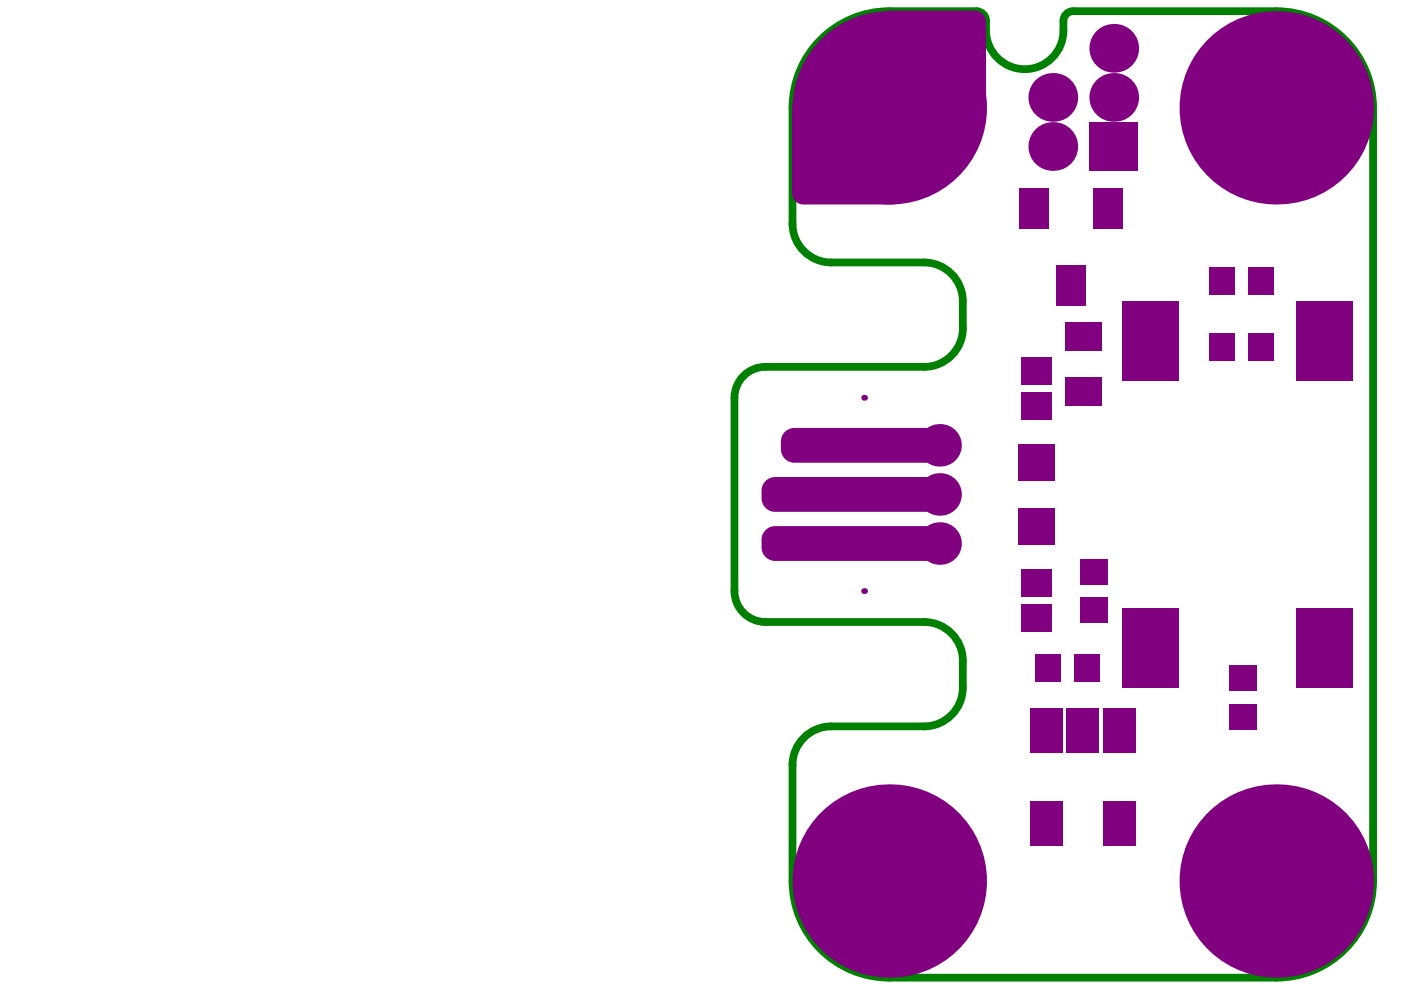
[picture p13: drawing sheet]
<svg xmlns="http://www.w3.org/2000/svg" width="297mm" height="210mm" viewBox="0 0 297 210" stroke-linecap="round" stroke-linejoin="round" font-family="sans-serif">
<path d="M168 47.7v-24.8a20.5 20.5 0 0 1 20.5-20.5h18.5a2.05 2.05 0 0 1 2.1 2 9.3 9.3 0 0 0 2.4 7.9 8.2 8.2 0 0 0 8.9 1.7 8.2 8.2 0 0 0 5.1-7.5 3.7 3.7 0 0 1 .6-3.5l.9-.6h.5h43.1a20.5 20.5 0 0 1 20.5 20.5v163.9a20.5 20.5 0 0 1-20.5 20.5h-82.1a20.5 20.5 0 0 1-20.5-20.5v-24.8M168 47.5a8.2 8.2 0 0 0 8.2 8.2h19.7a8.2 8.2 0 0 1 8.2 8.1v5.8M195.9 77.8h-33.6a6.6 6.6 0 0 0-6.6 6.5v41a6.6 6.6 0 0 0 6.6 6.6h33.6a8.2 8.2 0 0 1 8.2 8.2v5.7a8.2 8.2 0 0 1-8.2 8.2h-19.7a8.2 8.2 0 0 0-8.2 8.2M204.2 69.6a8.2 8.2 0 0 1-8.3 8.2" fill="none" stroke="#008000" stroke-width="1.6"/>
<g fill="#800080">
<path d="M168.6 21.3l18.3-18.3 .7-.5 1.1-.3h17.9a2.46 2.46 0 0 1 2.5 2.5v19l-.2 .9-.6 .8-17.2 17.2-.6 .5-1.1 .3h-19a2.46 2.46 0 0 1-2.5-2.5v-17.9l.2-1z"/>
<path d="M165.6 93.6h2.8zM166.2 91.8a2.88 2.88 0 0 1 2.2-1.1v2.9h-2.8v-.7z"/>
<path d="M168.4 95.2v2.9zM165.6 95.2h2.8v2.9a2.88 2.88 0 0 1-2.8-2.9z"/>
<path d="M198 95.2h2.9zM198 95.2h2.9a2.88 2.88 0 0 1-2.9 2.9z"/>
<path d="M198 90.7v2.9zM198 90.7a2.88 2.88 0 0 1 2.9 2.9h-2.9z"/>
<path d="M161.5 114.4h2.8zM162.1 112.6a2.88 2.88 0 0 1 2.2-1v2.8h-2.8v-.6z"/>
<path d="M164.3 116.1v2.8zM161.5 116.1h2.8v2.8a2.88 2.88 0 0 1-2.8-2.8z"/>
<path d="M198 116.1h2.9zM198 116.1h2.9a2.88 2.88 0 0 1-2.9 2.8z"/>
<path d="M198 111.6v2.8zM198 111.6a2.88 2.88 0 0 1 2.9 2.8h-2.9z"/>
<path d="M161.5 104h2.8zM162.1 102.2a2.88 2.88 0 0 1 2.2-1.1v2.9h-2.8v-.6z"/>
<path d="M164.3 105.6v2.9zM161.5 105.6h2.8v2.9a2.88 2.88 0 0 1-2.8-2.9z"/>
<path d="M198 105.6h2.9zM198 105.6h2.9a2.88 2.88 0 0 1-2.9 2.9z"/>
<path d="M198 101.1v2.9zM198 101.1a2.88 2.88 0 0 1 2.9 2.9h-2.9z"/>
<circle cx="270.6" cy="22.9" r="20.5"/>
<circle cx="188.5" cy="22.9" r="20.5"/>
<circle cx="183.2" cy="84.3" r=".62"/>
<circle cx="199.2" cy="94.4" r="4.5"/>
<circle cx="199.2" cy="104.8" r="4.5"/>
<circle cx="223.2" cy="31.1" r="5.2"/>
<circle cx="236.1" cy="10.2" r="5.2"/>
<circle cx="236.1" cy="20.7" r="5.2"/>
<circle cx="223.2" cy="20.7" r="5.2"/>
<circle cx="270.6" cy="186.8" r="20.5"/>
<circle cx="188.5" cy="186.8" r="20.5"/>
<circle cx="183.2" cy="125.3" r=".62"/>
<circle cx="199.2" cy="115.2" r="4.5"/>
</g>
<g fill="#800080">
<path d="M231 25.9h10.3v10.3h-10.3z" fill-rule="evenodd"/>
<path d="M216.4 120.8h6.6v5.8h-6.6z" fill-rule="evenodd"/>
<path d="M216.4 128.2h6.6v5.7h-6.6z" fill-rule="evenodd"/>
<path d="M216.4 83.1h6.6v5.7h-6.6z" fill-rule="evenodd"/>
<path d="M216.4 75.7h6.6v5.8h-6.6z" fill-rule="evenodd"/>
<path d="M225.9 79.8h7.8v6.2h-7.8z" fill-rule="evenodd"/>
<path d="M225.9 68.4h7.8v6.1h-7.8z" fill-rule="evenodd"/>
<path d="M264.7 70.6h5.3v5.8h-5.3z" fill-rule="evenodd"/>
<path d="M256.5 70.6h5.3v5.8h-5.3z" fill-rule="evenodd"/>
<path d="M231.8 39.9h6.2v8.6h-6.2z" fill-rule="evenodd"/>
<path d="M216.2 39.9h6.2v8.6h-6.2z" fill-rule="evenodd"/>
<path d="M224 56.3h6.2v8.6h-6.2z" fill-rule="evenodd"/>
<path d="M256.5 56.7h5.3v5.7h-5.3z" fill-rule="evenodd"/>
<path d="M264.7 56.7h5.3v5.7h-5.3z" fill-rule="evenodd"/>
<path d="M229.2 126.8h5.7v5.3h-5.7z" fill-rule="evenodd"/>
<path d="M229.2 118.6h5.7v5.3h-5.7z" fill-rule="evenodd"/>
<path d="M260.8 141.1h5.7v5.3h-5.7z" fill-rule="evenodd"/>
<path d="M260.8 149.3h5.7v5.3h-5.7z" fill-rule="evenodd"/>
<path d="M227.7 138.8h5.4v5.8h-5.4z" fill-rule="evenodd"/>
<path d="M219.5 138.8h5.4v5.8h-5.4z" fill-rule="evenodd"/>
<path d="M233.9 169.8h7v9.4h-7z" fill-rule="evenodd"/>
<path d="M218.3 169.8h7v9.4h-7z" fill-rule="evenodd"/>
<path d="M218.3 150.1h7v9.4h-7z" fill-rule="evenodd"/>
<path d="M226.1 150.1h7v9.4h-7z" fill-rule="evenodd"/>
<path d="M233.9 150.1h7v9.4h-7z" fill-rule="evenodd"/>
<path d="M215.8 107.7h7.8v7.8h-7.8z" fill-rule="evenodd"/>
<path d="M215.8 94.2h7.8v7.8h-7.8z" fill-rule="evenodd"/>
<path d="M274.9 63.8h11.9v16.9h-11.9z" fill-rule="evenodd"/>
<path d="M238 63.8h11.9v16.8h-11.9z" fill-rule="evenodd"/>
<path d="M274.9 129h11.9v16.8h-11.9z" fill-rule="evenodd"/>
<path d="M238 129h11.9v16.8h-11.9z" fill-rule="evenodd"/>
<path d="M165.6 93.6l2.8-2.9h29.6l2.9 2.9v1.6l-2.9 2.9h-29.6l-2.8-2.9z" fill-rule="evenodd"/>
<path d="M161.5 114.4l2.8-2.8h33.7l2.9 2.8v1.7l-2.9 2.8h-33.7l-2.8-2.8z" fill-rule="evenodd"/>
<path d="M161.5 104l2.8-2.9h33.7l2.9 2.9v1.6l-2.9 2.9h-33.7l-2.8-2.9z" fill-rule="evenodd"/>
</g>
</svg>
